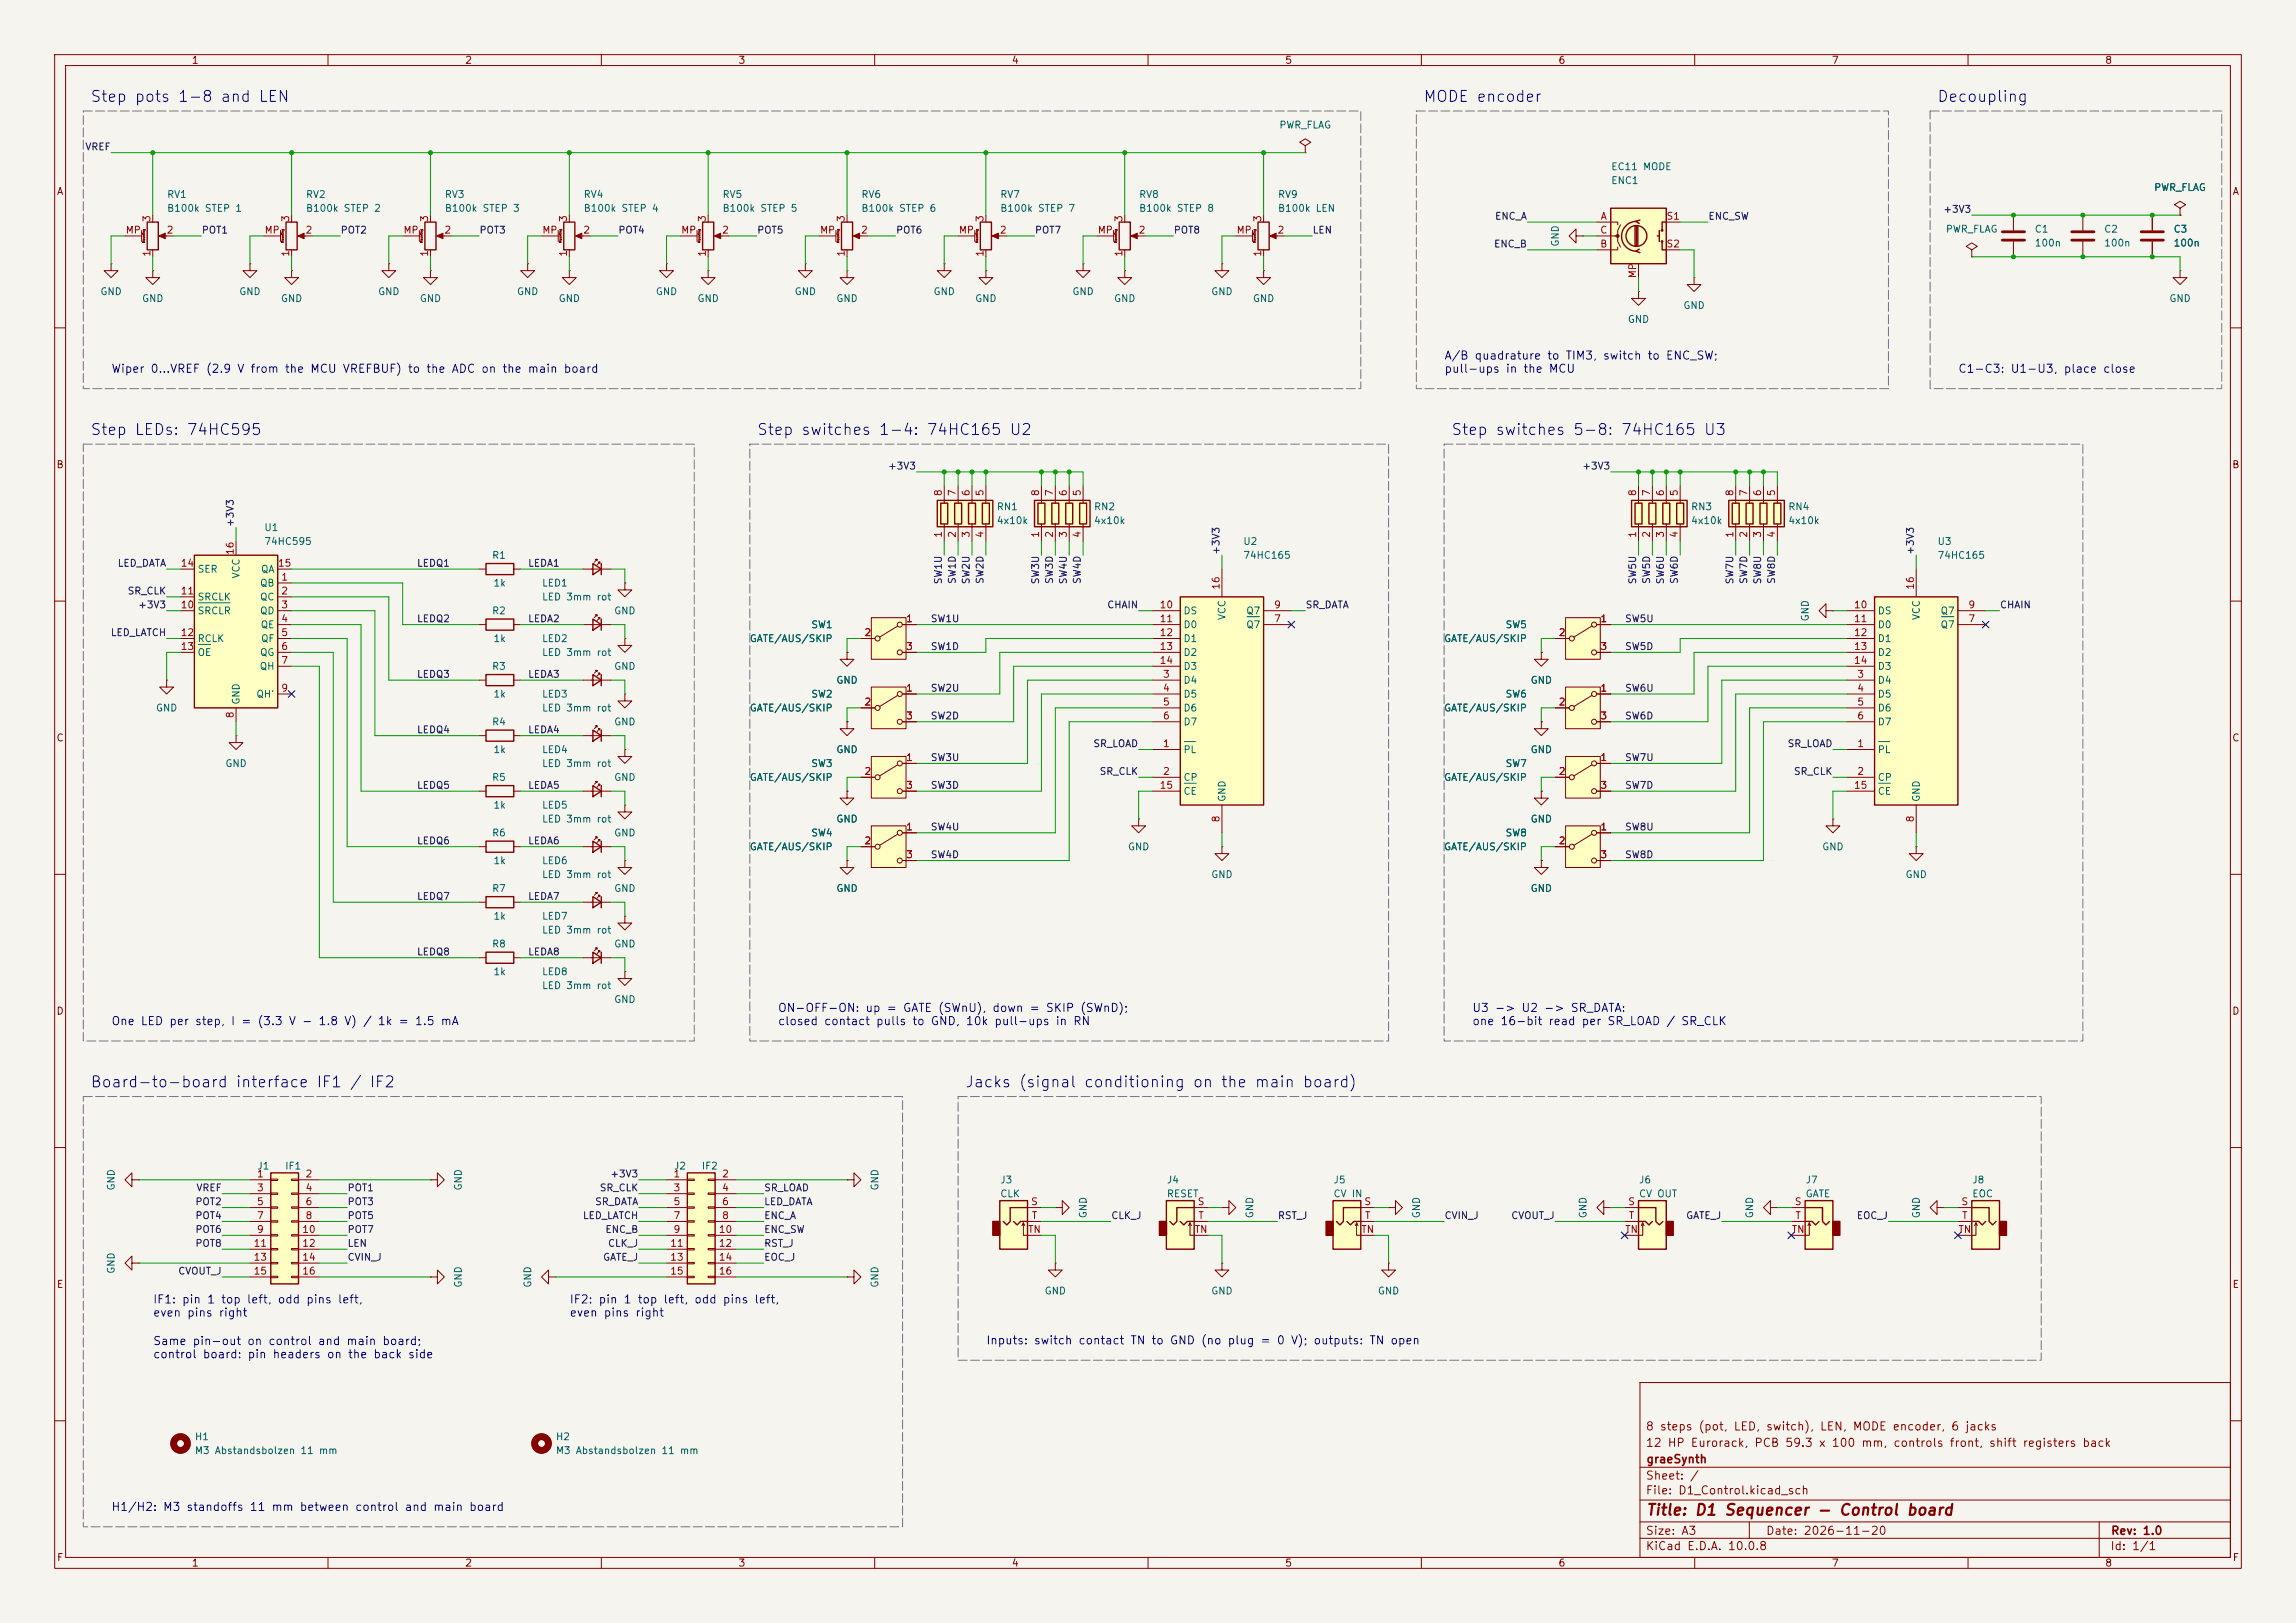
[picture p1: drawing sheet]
<svg xmlns="http://www.w3.org/2000/svg" width="420mm" height="297mm" viewBox="0 0 420 297" stroke-linecap="round" stroke-linejoin="round" font-family="sans-serif">
<defs><g id="words">
<g font-size="2" fill="#0000c2">
<text x="16.4" y="19.2">Step pots 1-8 and LEN</text>
<text x="260.3" y="19.2">MODE encoder</text>
<text x="354.2" y="19.2">Decoupling</text>
<text x="16.4" y="80.1">Step LEDs: 74HC595</text>
<text x="138.3" y="80.1">Step switches 1-4: 74HC165 U2</text>
<text x="265.3" y="80.1">Step switches 5-8: 74HC165 U3</text>
<text x="16.4" y="199.5">Board-to-board interface IF1 / IF2</text>
<text x="176.4" y="199.5">Jacks (signal conditioning on the main board)</text>
</g>
<text font-size="2" fill="#840000" x="301" y="277.8">Title: D1 Sequencer - Control board</text>
<g font-size="1.5" fill="#0000c2">
<text x="20.3" y="68.6">Wiper 0...VREF (2.9 V from the MCU VREFBUF) to the ADC on the main board</text>
<text x="264.1" y="66.2">A/B quadrature to TIM3, switch to ENC_SW;</text>
<text x="264.1" y="68.6">pull-ups in the MCU</text>
<text x="358.1" y="68.6">C1-C3: U1-U3, place close</text>
<text x="142.2" y="185.6">ON-OFF-ON: up = GATE (SWnU), down = SKIP (SWnD);</text>
<text x="269.2" y="185.6">U3 -&gt; U2 -&gt; SR_DATA:</text>
<text x="20.3" y="188">One LED per step, I = (3.3 V - 1.8 V) / 1k = 1.5 mA</text>
<text x="142.2" y="188">closed contact pulls to GND, 10k pull-ups in RN</text>
<text x="269.2" y="188">one 16-bit read per SR_LOAD / SR_CLK</text>
<text x="27.9" y="238.9">IF1: pin 1 top left, odd pins left,</text>
<text x="104.1" y="238.9">IF2: pin 1 top left, odd pins left,</text>
<text x="27.9" y="241.3">even pins right</text>
<text x="104.1" y="241.3">even pins right</text>
<text x="27.9" y="246.5">Same pin-out on control and main board;</text>
<text x="27.9" y="248.9">control board: pin headers on the back side</text>
<text x="180.3" y="246.4">Inputs: switch contact TN to GND (no plug = 0 V); outputs: TN open</text>
<text x="20.3" y="276.9">H1/H2: M3 standoffs 11 mm between control and main board</text>
</g>
<g font-size="1.5" fill="#840000">
<text x="300.9" y="262.1">8 steps (pot, LED, switch), LEN, MODE encoder, 6 jacks</text>
<text x="300.9" y="265.1">12 HP Eurorack, PCB 59.3 x 100 mm, controls front, shift registers back</text>
<text x="301" y="268.1">graeSynth</text>
<text x="300.9" y="273.8">File: D1_Control.kicad_sch</text>
<text x="300.9" y="271.1">Sheet: /</text>
<text x="300.9" y="281.2">Size: A3</text>
<text x="322.9" y="281.2">Date: 2026-11-20</text>
<text x="386" y="281.2">Rev: 1.0</text>
<text x="300.9" y="284">KiCad E.D.A. 10.0.8</text>
<text x="385.9" y="284">Id: 1/1</text>
</g>
<g font-size="1.3" fill="#840000">
<text x="35" y="12">1</text>
<text x="85" y="12">2</text>
<text x="135" y="12">3</text>
<text x="185" y="12">4</text>
<text x="235" y="12">5</text>
<text x="285" y="12">6</text>
<text x="335" y="12">7</text>
<text x="385" y="12">8</text>
<text x="10.3" y="36">A</text>
<text x="408.3" y="36">A</text>
<text x="10.2" y="86">B</text>
<text x="408.2" y="86">B</text>
<text x="10.2" y="136">C</text>
<text x="408.2" y="136">C</text>
<text x="10.2" y="186">D</text>
<text x="408.2" y="186">D</text>
<text x="10.3" y="236">E</text>
<text x="408.3" y="236">E</text>
<text x="10.3" y="286">F</text>
<text x="35" y="287">1</text>
<text x="85" y="287">2</text>
<text x="135" y="287">3</text>
<text x="185" y="287">4</text>
<text x="235" y="287">5</text>
<text x="285" y="287">6</text>
<text x="335" y="287">7</text>
<text x="385" y="287">8</text>
<text x="408.3" y="286">F</text>
</g>
<g font-size="1.3" fill="#006464">
<text x="233.9" y="23.8">PWR_FLAG</text>
<text x="294.6" y="34">ENC1</text>
<text x="294.6" y="31.4">EC11 MODE</text>
<text x="393.9" y="35.3">PWR_FLAG</text>
<text x="30.5" y="36.5">RV1</text>
<text x="30.5" y="39.1">B100k STEP 1</text>
<text x="55.9" y="36.5">RV2</text>
<text x="55.9" y="39.1">B100k STEP 2</text>
<text x="81.3" y="36.5">RV3</text>
<text x="81.3" y="39.1">B100k STEP 3</text>
<text x="106.7" y="36.5">RV4</text>
<text x="106.7" y="39.1">B100k STEP 4</text>
<text x="132.1" y="36.5">RV5</text>
<text x="132.1" y="39.1">B100k STEP 5</text>
<text x="157.5" y="36.5">RV6</text>
<text x="157.5" y="39.1">B100k STEP 6</text>
<text x="182.9" y="36.5">RV7</text>
<text x="182.9" y="39.1">B100k STEP 7</text>
<text x="208.3" y="36.5">RV8</text>
<text x="208.3" y="39.1">B100k STEP 8</text>
<text x="233.7" y="36.5">RV9</text>
<text x="233.7" y="39.1">B100k LEN</text>
<text x="285.4" y="45.2" transform="rotate(-90 285.4 45.2)">GND</text>
<text x="355.8" y="42.9">PWR_FLAG</text>
<text x="372.1" y="42.9">C1</text>
<text x="372.1" y="45.4">100n</text>
<text x="384.8" y="42.9">C2</text>
<text x="384.8" y="45.4">100n</text>
<text x="397.5" y="42.9">C3</text>
<text x="397.5" y="45.4">100n</text>
<text x="18.3" y="54.3">GND</text>
<text x="25.9" y="55.6">GND</text>
<text x="43.7" y="54.3">GND</text>
<text x="51.3" y="55.6">GND</text>
<text x="69.1" y="54.3">GND</text>
<text x="76.7" y="55.6">GND</text>
<text x="94.5" y="54.3">GND</text>
<text x="102.1" y="55.6">GND</text>
<text x="119.9" y="54.3">GND</text>
<text x="127.5" y="55.6">GND</text>
<text x="145.3" y="54.3">GND</text>
<text x="152.9" y="55.6">GND</text>
<text x="170.7" y="54.3">GND</text>
<text x="178.3" y="55.6">GND</text>
<text x="196.1" y="54.3">GND</text>
<text x="203.7" y="55.6">GND</text>
<text x="221.5" y="54.3">GND</text>
<text x="229.1" y="55.6">GND</text>
<text x="297.7" y="59.4">GND</text>
<text x="307.8" y="56.8">GND</text>
<text x="396.7" y="55.6">GND</text>
<text x="182.2" y="93.7">RN1</text>
<text x="200" y="93.7">RN2</text>
<text x="309.2" y="93.7">RN3</text>
<text x="327" y="93.7">RN4</text>
<text x="48.2" y="97.5">U1</text>
<text x="48.2" y="100">74HC595</text>
<text x="182.2" y="96.2">4x10k</text>
<text x="200" y="96.2">4x10k</text>
<text x="227.3" y="100">U2</text>
<text x="309.2" y="96.2">4x10k</text>
<text x="327" y="96.2">4x10k</text>
<text x="354.3" y="100">U3</text>
<text x="36" y="105.1">SER</text>
<text x="44.1" y="106" transform="rotate(-90 44.1 106)">VCC</text>
<text x="47.5" y="107.6">QB</text>
<text x="47.6" y="105.1">QA</text>
<text x="89.9" y="102.6">R1</text>
<text x="90.2" y="107.6">1k</text>
<text x="99" y="107.6">LED1</text>
<text x="227.3" y="102.6">74HC165</text>
<text x="354.3" y="102.6">74HC165</text>
<text x="36" y="112.7">SRCLR</text>
<text x="36" y="110.2">SRCLK</text>
<text x="47.5" y="110.2">QC</text>
<text x="47.5" y="112.7">QD</text>
<text x="89.9" y="112.7">R2</text>
<text x="99" y="110.2">LED 3mm rot</text>
<text x="112.2" y="112.7">GND</text>
<text x="216.4" y="112.7">DS</text>
<text x="224.5" y="113.6" transform="rotate(-90 224.5 113.6)">VCC</text>
<text x="227.9" y="112.7">Q7</text>
<text x="331.2" y="113.8" transform="rotate(-90 331.2 113.8)">GND</text>
<text x="343.4" y="112.7">DS</text>
<text x="351.5" y="113.6" transform="rotate(-90 351.5 113.6)">VCC</text>
<text x="354.9" y="112.7">Q7</text>
<text x="36" y="117.8">RCLK</text>
<text x="47.6" y="115.3">QE</text>
<text x="47.6" y="117.8">QF</text>
<text x="90.2" y="117.8">1k</text>
<text x="99" y="117.8">LED2</text>
<text x="137" y="117.8">GATE/AUS/SKIP</text>
<text x="148.3" y="115.3">SW1</text>
<text x="216.4" y="115.3">D0</text>
<text x="216.4" y="117.8">D1</text>
<text x="227.9" y="115.3">Q7</text>
<text x="264" y="117.8">GATE/AUS/SKIP</text>
<text x="275.3" y="115.3">SW5</text>
<text x="343.4" y="115.3">D0</text>
<text x="343.4" y="117.8">D1</text>
<text x="354.9" y="115.3">Q7</text>
<text x="36" y="120.3">OE</text>
<text x="47.4" y="122.9">QH</text>
<text x="47.5" y="120.3">QG</text>
<text x="89.9" y="122.9">R3</text>
<text x="99" y="120.3">LED 3mm rot</text>
<text x="112.2" y="122.9">GND</text>
<text x="152.9" y="125.4">GND</text>
<text x="216.4" y="125.4">D4</text>
<text x="216.4" y="120.3">D2</text>
<text x="216.4" y="122.9">D3</text>
<text x="279.9" y="125.4">GND</text>
<text x="343.4" y="125.4">D4</text>
<text x="343.4" y="120.3">D2</text>
<text x="343.4" y="122.9">D3</text>
<text x="28.4" y="130.5">GND</text>
<text x="44.1" y="129.1" transform="rotate(-90 44.1 129.1)">GND</text>
<text x="46.8" y="128">QH'</text>
<text x="90.2" y="128">1k</text>
<text x="99" y="128">LED3</text>
<text x="99" y="130.5">LED 3mm rot</text>
<text x="137" y="130.5">GATE/AUS/SKIP</text>
<text x="148.3" y="128">SW2</text>
<text x="216.4" y="128">D5</text>
<text x="216.4" y="130.5">D6</text>
<text x="264" y="130.5">GATE/AUS/SKIP</text>
<text x="275.3" y="128">SW6</text>
<text x="343.4" y="128">D5</text>
<text x="343.4" y="130.5">D6</text>
<text x="89.9" y="133">R4</text>
<text x="112.2" y="133">GND</text>
<text x="216.4" y="133">D7</text>
<text x="343.4" y="133">D7</text>
<text x="41.1" y="140.7">GND</text>
<text x="89.9" y="143.2">R5</text>
<text x="90.2" y="138.1">1k</text>
<text x="99" y="138.1">LED4</text>
<text x="99" y="140.7">LED 3mm rot</text>
<text x="112.2" y="143.2">GND</text>
<text x="137" y="143.2">GATE/AUS/SKIP</text>
<text x="148.3" y="140.7">SW3</text>
<text x="152.9" y="138.1">GND</text>
<text x="216.4" y="138.1">PL</text>
<text x="216.4" y="143.2">CP</text>
<text x="264" y="143.2">GATE/AUS/SKIP</text>
<text x="275.3" y="140.7">SW7</text>
<text x="279.9" y="138.1">GND</text>
<text x="343.4" y="138.1">PL</text>
<text x="343.4" y="143.2">CP</text>
<text x="90.2" y="148.3">1k</text>
<text x="99" y="148.3">LED5</text>
<text x="216.4" y="145.7">CE</text>
<text x="224.5" y="146.8" transform="rotate(-90 224.5 146.8)">GND</text>
<text x="343.4" y="145.7">CE</text>
<text x="351.5" y="146.8" transform="rotate(-90 351.5 146.8)">GND</text>
<text x="89.9" y="153.4">R6</text>
<text x="99" y="150.8">LED 3mm rot</text>
<text x="112.2" y="153.4">GND</text>
<text x="137" y="155.9">GATE/AUS/SKIP</text>
<text x="148.3" y="153.4">SW4</text>
<text x="152.9" y="150.8">GND</text>
<text x="206.2" y="155.9">GND</text>
<text x="264" y="155.9">GATE/AUS/SKIP</text>
<text x="275.3" y="153.4">SW8</text>
<text x="279.9" y="150.8">GND</text>
<text x="333.2" y="155.9">GND</text>
<text x="90.2" y="158.4">1k</text>
<text x="99" y="158.4">LED6</text>
<text x="99" y="161">LED 3mm rot</text>
<text x="221.5" y="161">GND</text>
<text x="348.5" y="161">GND</text>
<text x="89.9" y="163.5">R7</text>
<text x="112.2" y="163.5">GND</text>
<text x="152.9" y="163.5">GND</text>
<text x="279.9" y="163.5">GND</text>
<text x="89.9" y="173.7">R8</text>
<text x="90.2" y="168.6">1k</text>
<text x="99" y="168.6">LED7</text>
<text x="99" y="171.1">LED 3mm rot</text>
<text x="112.2" y="173.7">GND</text>
<text x="90.2" y="178.8">1k</text>
<text x="99" y="178.8">LED8</text>
<text x="99" y="181.3">LED 3mm rot</text>
<text x="112.2" y="183.8">GND</text>
<text x="47" y="214.3">J1</text>
<text x="52.1" y="214.3">IF1</text>
<text x="123.2" y="214.3">J2</text>
<text x="128.3" y="214.3">IF2</text>
<text x="21.3" y="218" transform="rotate(-90 21.3 218)">GND</text>
<text x="84.8" y="218" transform="rotate(-90 84.8 218)">GND</text>
<text x="161" y="218" transform="rotate(-90 161 218)">GND</text>
<text x="182.9" y="216.9">J3</text>
<text x="182.9" y="219.4">CLK</text>
<text x="213.3" y="216.9">J4</text>
<text x="213.3" y="219.4">RESET</text>
<text x="243.8" y="216.9">J5</text>
<text x="243.8" y="219.4">CV IN</text>
<text x="299.7" y="216.9">J6</text>
<text x="299.7" y="219.4">CV OUT</text>
<text x="330.2" y="216.9">J7</text>
<text x="330.2" y="219.4">GATE</text>
<text x="360.7" y="216.9">J8</text>
<text x="360.7" y="219.4">EOC</text>
<text x="199.1" y="223" transform="rotate(-90 199.1 223)">GND</text>
<text x="229.6" y="223" transform="rotate(-90 229.6 223)">GND</text>
<text x="260" y="223" transform="rotate(-90 260 223)">GND</text>
<text x="290.5" y="223" transform="rotate(-90 290.5 223)">GND</text>
<text x="321" y="223" transform="rotate(-90 321 223)">GND</text>
<text x="351.5" y="223" transform="rotate(-90 351.5 223)">GND</text>
<text x="21.3" y="233.2" transform="rotate(-90 21.3 233.2)">GND</text>
<text x="84.8" y="235.7" transform="rotate(-90 84.8 235.7)">GND</text>
<text x="97.5" y="235.7" transform="rotate(-90 97.5 235.7)">GND</text>
<text x="161" y="235.7" transform="rotate(-90 161 235.7)">GND</text>
<text x="191" y="237.2">GND</text>
<text x="221.5" y="237.2">GND</text>
<text x="251.9" y="237.2">GND</text>
<text x="35.5" y="263.9">H1</text>
<text x="101.6" y="263.9">H2</text>
<text x="35.5" y="266.4">M3 Abstandsbolzen 11 mm</text>
<text x="101.6" y="266.4">M3 Abstandsbolzen 11 mm</text>
</g>
<g font-size="1.3" fill="#0f0f0f">
<text x="15.5" y="27.8">VREF</text>
<text x="273.4" y="40.5">ENC_A</text>
<text x="312.4" y="40.5">ENC_SW</text>
<text x="355.4" y="39.2">+3V3</text>
<text x="36.8" y="43.1">POT1</text>
<text x="62.2" y="43.1">POT2</text>
<text x="87.6" y="43.1">POT3</text>
<text x="113" y="43.1">POT4</text>
<text x="138.4" y="43.1">POT5</text>
<text x="163.8" y="43.1">POT6</text>
<text x="189.2" y="43.1">POT7</text>
<text x="214.6" y="43.1">POT8</text>
<text x="240" y="43.1">LEN</text>
<text x="273.2" y="45.6">ENC_B</text>
<text x="162.3" y="86.2">+3V3</text>
<text x="289.3" y="86.2">+3V3</text>
<text x="43.1" y="96.5" transform="rotate(-90 43.1 96.5)">+3V3</text>
<text x="223.4" y="101.6" transform="rotate(-90 223.4 101.6)">+3V3</text>
<text x="350.4" y="101.6" transform="rotate(-90 350.4 101.6)">+3V3</text>
<text x="21.4" y="104">LED_DATA</text>
<text x="76.2" y="104">LEDQ1</text>
<text x="96.5" y="104">LEDA1</text>
<text x="172.6" y="107" transform="rotate(-90 172.6 107)">SW1U</text>
<text x="175.1" y="107" transform="rotate(-90 175.1 107)">SW1D</text>
<text x="177.7" y="107" transform="rotate(-90 177.7 107)">SW2U</text>
<text x="180.2" y="107" transform="rotate(-90 180.2 107)">SW2D</text>
<text x="190.4" y="107" transform="rotate(-90 190.4 107)">SW3U</text>
<text x="192.9" y="107" transform="rotate(-90 192.9 107)">SW3D</text>
<text x="195.5" y="107" transform="rotate(-90 195.5 107)">SW4U</text>
<text x="198" y="107" transform="rotate(-90 198 107)">SW4D</text>
<text x="299.6" y="107" transform="rotate(-90 299.6 107)">SW5U</text>
<text x="302.1" y="107" transform="rotate(-90 302.1 107)">SW5D</text>
<text x="304.7" y="107" transform="rotate(-90 304.7 107)">SW6U</text>
<text x="307.2" y="107" transform="rotate(-90 307.2 107)">SW6D</text>
<text x="317.4" y="107" transform="rotate(-90 317.4 107)">SW7U</text>
<text x="319.9" y="107" transform="rotate(-90 319.9 107)">SW7D</text>
<text x="322.5" y="107" transform="rotate(-90 322.5 107)">SW8U</text>
<text x="325" y="107" transform="rotate(-90 325 107)">SW8D</text>
<text x="23.2" y="109.1">SR_CLK</text>
<text x="25.2" y="111.6">+3V3</text>
<text x="202.4" y="111.6">CHAIN</text>
<text x="238.7" y="111.6">SR_DATA</text>
<text x="365.7" y="111.6">CHAIN</text>
<text x="20.2" y="116.7">LED_LATCH</text>
<text x="76.2" y="114.2">LEDQ2</text>
<text x="96.5" y="114.2">LEDA2</text>
<text x="170.2" y="114.2">SW1U</text>
<text x="170.2" y="119.3">SW1D</text>
<text x="297.2" y="119.3">SW5D</text>
<text x="297.2" y="114.2">SW5U</text>
<text x="76.2" y="124.3">LEDQ3</text>
<text x="96.5" y="124.3">LEDA3</text>
<text x="170.2" y="126.9">SW2U</text>
<text x="170.2" y="132">SW2D</text>
<text x="297.2" y="132">SW6D</text>
<text x="297.2" y="126.9">SW6U</text>
<text x="76.2" y="134.5">LEDQ4</text>
<text x="96.5" y="134.5">LEDA4</text>
<text x="199.9" y="137">SR_LOAD</text>
<text x="326.9" y="137">SR_LOAD</text>
<text x="170.2" y="139.6">SW3U</text>
<text x="201" y="142.1">SR_CLK</text>
<text x="297.2" y="139.6">SW7U</text>
<text x="328" y="142.1">SR_CLK</text>
<text x="76.2" y="144.7">LEDQ5</text>
<text x="96.5" y="144.7">LEDA5</text>
<text x="170.2" y="144.7">SW3D</text>
<text x="297.2" y="144.7">SW7D</text>
<text x="76.2" y="154.8">LEDQ6</text>
<text x="96.5" y="154.8">LEDA6</text>
<text x="170.2" y="152.3">SW4U</text>
<text x="297.2" y="152.3">SW8U</text>
<text x="170.2" y="157.4">SW4D</text>
<text x="297.2" y="157.4">SW8D</text>
<text x="76.2" y="165">LEDQ7</text>
<text x="96.5" y="165">LEDA7</text>
<text x="76.2" y="175.1">LEDQ8</text>
<text x="96.5" y="175.1">LEDA8</text>
<text x="111.5" y="215.8">+3V3</text>
<text x="35.6" y="220.9">POT2</text>
<text x="35.8" y="218.3">VREF</text>
<text x="63.5" y="220.9">POT3</text>
<text x="63.5" y="218.3">POT1</text>
<text x="108.8" y="220.9">SR_DATA</text>
<text x="109.6" y="218.3">SR_CLK</text>
<text x="139.7" y="218.3">SR_LOAD</text>
<text x="139.7" y="220.9">LED_DATA</text>
<text x="35.6" y="223.4">POT4</text>
<text x="35.6" y="225.9">POT6</text>
<text x="63.5" y="223.4">POT5</text>
<text x="63.5" y="225.9">POT7</text>
<text x="106.5" y="223.4">LED_LATCH</text>
<text x="110.6" y="225.9">ENC_B</text>
<text x="139.7" y="223.4">ENC_A</text>
<text x="139.7" y="225.9">ENC_SW</text>
<text x="203.2" y="223.4">CLK_J</text>
<text x="233.7" y="223.4">RST_J</text>
<text x="264.1" y="223.4">CVIN_J</text>
<text x="276.3" y="223.4">CVOUT_J</text>
<text x="308.3" y="223.4">GATE_J</text>
<text x="339.5" y="223.4">EOC_J</text>
<text x="32.5" y="233.6">CVOUT_J</text>
<text x="35.6" y="228.5">POT8</text>
<text x="63.5" y="228.5">LEN</text>
<text x="63.5" y="231">CVIN_J</text>
<text x="110.2" y="231">GATE_J</text>
<text x="111.1" y="228.5">CLK_J</text>
<text x="139.7" y="228.5">RST_J</text>
<text x="139.7" y="231">EOC_J</text>
</g>
<g font-size="1.3" fill="#a90000">
<text x="27.8" y="40.7" transform="rotate(-90 27.8 40.7)">3</text>
<text x="53.2" y="40.7" transform="rotate(-90 53.2 40.7)">3</text>
<text x="78.6" y="40.7" transform="rotate(-90 78.6 40.7)">3</text>
<text x="104" y="40.7" transform="rotate(-90 104 40.7)">3</text>
<text x="129.4" y="40.7" transform="rotate(-90 129.4 40.7)">3</text>
<text x="154.8" y="40.7" transform="rotate(-90 154.8 40.7)">3</text>
<text x="180.2" y="40.7" transform="rotate(-90 180.2 40.7)">3</text>
<text x="205.6" y="40.7" transform="rotate(-90 205.6 40.7)">3</text>
<text x="231" y="40.7" transform="rotate(-90 231 40.7)">3</text>
<text x="292.7" y="40.5">A</text>
<text x="304.7" y="40.5">S1</text>
<text x="22.9" y="43">MP</text>
<text x="27.8" y="47.1" transform="rotate(-90 27.8 47.1)">1</text>
<text x="30.4" y="43">2</text>
<text x="48.3" y="43">MP</text>
<text x="53.2" y="47.1" transform="rotate(-90 53.2 47.1)">1</text>
<text x="55.8" y="43">2</text>
<text x="73.7" y="43">MP</text>
<text x="78.6" y="47.1" transform="rotate(-90 78.6 47.1)">1</text>
<text x="81.2" y="43">2</text>
<text x="99.1" y="43">MP</text>
<text x="104" y="47.1" transform="rotate(-90 104 47.1)">1</text>
<text x="106.6" y="43">2</text>
<text x="124.5" y="43">MP</text>
<text x="129.4" y="47.1" transform="rotate(-90 129.4 47.1)">1</text>
<text x="132" y="43">2</text>
<text x="149.9" y="43">MP</text>
<text x="154.8" y="47.1" transform="rotate(-90 154.8 47.1)">1</text>
<text x="157.4" y="43">2</text>
<text x="175.3" y="43">MP</text>
<text x="180.2" y="47.1" transform="rotate(-90 180.2 47.1)">1</text>
<text x="182.8" y="43">2</text>
<text x="200.7" y="43">MP</text>
<text x="205.6" y="47.1" transform="rotate(-90 205.6 47.1)">1</text>
<text x="208.2" y="43">2</text>
<text x="226.1" y="43">MP</text>
<text x="231" y="47.1" transform="rotate(-90 231 47.1)">1</text>
<text x="233.6" y="43">2</text>
<text x="292.6" y="45.6">B</text>
<text x="292.6" y="43">C</text>
<text x="304.7" y="45.6">S2</text>
<text x="299.6" y="51" transform="rotate(-90 299.6 51)">MP</text>
<text x="172.6" y="90.9" transform="rotate(-90 172.6 90.9)">8</text>
<text x="175.1" y="90.9" transform="rotate(-90 175.1 90.9)">7</text>
<text x="177.7" y="90.9" transform="rotate(-90 177.7 90.9)">6</text>
<text x="180.2" y="90.9" transform="rotate(-90 180.2 90.9)">5</text>
<text x="190.4" y="90.9" transform="rotate(-90 190.4 90.9)">8</text>
<text x="192.9" y="90.9" transform="rotate(-90 192.9 90.9)">7</text>
<text x="195.4" y="90.9" transform="rotate(-90 195.4 90.9)">6</text>
<text x="198" y="90.9" transform="rotate(-90 198 90.9)">5</text>
<text x="299.6" y="90.9" transform="rotate(-90 299.6 90.9)">8</text>
<text x="302.1" y="90.9" transform="rotate(-90 302.1 90.9)">7</text>
<text x="304.7" y="90.9" transform="rotate(-90 304.7 90.9)">6</text>
<text x="307.2" y="90.9" transform="rotate(-90 307.2 90.9)">5</text>
<text x="317.4" y="90.9" transform="rotate(-90 317.4 90.9)">8</text>
<text x="319.9" y="90.9" transform="rotate(-90 319.9 90.9)">7</text>
<text x="322.4" y="90.9" transform="rotate(-90 322.4 90.9)">6</text>
<text x="325" y="90.9" transform="rotate(-90 325 90.9)">5</text>
<text x="43" y="101.7" transform="rotate(-90 43 101.7)">16</text>
<text x="172.6" y="98.5" transform="rotate(-90 172.6 98.5)">1</text>
<text x="175.1" y="98.5" transform="rotate(-90 175.1 98.5)">2</text>
<text x="177.7" y="98.5" transform="rotate(-90 177.7 98.5)">3</text>
<text x="180.2" y="98.5" transform="rotate(-90 180.2 98.5)">4</text>
<text x="190.4" y="98.5" transform="rotate(-90 190.4 98.5)">1</text>
<text x="192.9" y="98.5" transform="rotate(-90 192.9 98.5)">2</text>
<text x="195.4" y="98.5" transform="rotate(-90 195.4 98.5)">3</text>
<text x="198" y="98.5" transform="rotate(-90 198 98.5)">4</text>
<text x="299.6" y="98.5" transform="rotate(-90 299.6 98.5)">1</text>
<text x="302.1" y="98.5" transform="rotate(-90 302.1 98.5)">2</text>
<text x="304.7" y="98.5" transform="rotate(-90 304.7 98.5)">3</text>
<text x="307.2" y="98.5" transform="rotate(-90 307.2 98.5)">4</text>
<text x="317.4" y="98.5" transform="rotate(-90 317.4 98.5)">1</text>
<text x="319.9" y="98.5" transform="rotate(-90 319.9 98.5)">2</text>
<text x="322.4" y="98.5" transform="rotate(-90 322.4 98.5)">3</text>
<text x="325" y="98.5" transform="rotate(-90 325 98.5)">4</text>
<text x="33" y="104">14</text>
<text x="50.7" y="104">15</text>
<text x="51.3" y="106.5">1</text>
<text x="33" y="111.6">10</text>
<text x="33" y="109.1">11</text>
<text x="51.3" y="109.1">2</text>
<text x="51.3" y="111.6">3</text>
<text x="212" y="111.6">10</text>
<text x="223.4" y="108" transform="rotate(-90 223.4 108)">16</text>
<text x="232.9" y="111.6">9</text>
<text x="339" y="111.6">10</text>
<text x="350.4" y="108" transform="rotate(-90 350.4 108)">16</text>
<text x="359.9" y="111.6">9</text>
<text x="33" y="116.7">12</text>
<text x="33" y="119.2">13</text>
<text x="51.3" y="114.2">4</text>
<text x="51.3" y="116.7">5</text>
<text x="51.3" y="119.2">6</text>
<text x="158" y="116.7">2</text>
<text x="165.6" y="114.2">1</text>
<text x="165.6" y="119.2">3</text>
<text x="212" y="114.2">11</text>
<text x="212" y="116.7">12</text>
<text x="212" y="119.2">13</text>
<text x="232.9" y="114.2">7</text>
<text x="285" y="116.7">2</text>
<text x="292.6" y="114.2">1</text>
<text x="292.6" y="119.2">3</text>
<text x="339" y="114.2">11</text>
<text x="339" y="116.7">12</text>
<text x="339" y="119.2">13</text>
<text x="359.9" y="114.2">7</text>
<text x="51.3" y="121.8">7</text>
<text x="212" y="121.8">14</text>
<text x="212.6" y="124.3">3</text>
<text x="339" y="121.8">14</text>
<text x="339.6" y="124.3">3</text>
<text x="43" y="131.5" transform="rotate(-90 43 131.5)">8</text>
<text x="51.3" y="126.9">9</text>
<text x="158" y="129.4">2</text>
<text x="165.6" y="126.9">1</text>
<text x="165.6" y="131.9">3</text>
<text x="212.6" y="126.9">4</text>
<text x="212.6" y="129.4">5</text>
<text x="212.6" y="131.9">6</text>
<text x="285" y="129.4">2</text>
<text x="292.6" y="126.9">1</text>
<text x="292.6" y="131.9">3</text>
<text x="339.6" y="126.9">4</text>
<text x="339.6" y="129.4">5</text>
<text x="339.6" y="131.9">6</text>
<text x="212.6" y="137">1</text>
<text x="339.6" y="137">1</text>
<text x="158" y="142.1">2</text>
<text x="165.6" y="139.6">1</text>
<text x="212.6" y="142.1">2</text>
<text x="285" y="142.1">2</text>
<text x="292.6" y="139.6">1</text>
<text x="339.6" y="142.1">2</text>
<text x="165.6" y="144.6">3</text>
<text x="212" y="144.6">15</text>
<text x="292.6" y="144.6">3</text>
<text x="339" y="144.6">15</text>
<text x="158" y="154.8">2</text>
<text x="165.6" y="152.3">1</text>
<text x="223.4" y="150.6" transform="rotate(-90 223.4 150.6)">8</text>
<text x="285" y="154.8">2</text>
<text x="292.6" y="152.3">1</text>
<text x="350.4" y="150.6" transform="rotate(-90 350.4 150.6)">8</text>
<text x="165.6" y="157.3">3</text>
<text x="292.6" y="157.3">3</text>
<text x="46.9" y="215.8">1</text>
<text x="55.8" y="215.8">2</text>
<text x="123.1" y="215.8">1</text>
<text x="132" y="215.8">2</text>
<text x="46.9" y="218.3">3</text>
<text x="46.9" y="220.8">5</text>
<text x="55.8" y="218.3">4</text>
<text x="55.8" y="220.8">6</text>
<text x="123.1" y="218.3">3</text>
<text x="123.1" y="220.8">5</text>
<text x="132" y="218.3">4</text>
<text x="132" y="220.8">6</text>
<text x="188.5" y="220.8">S</text>
<text x="219" y="220.8">S</text>
<text x="249.5" y="220.8">S</text>
<text x="297.7" y="220.8">S</text>
<text x="328.2" y="220.8">S</text>
<text x="358.7" y="220.8">S</text>
<text x="46.9" y="223.4">7</text>
<text x="46.9" y="225.9">9</text>
<text x="55.2" y="225.9">10</text>
<text x="55.8" y="223.4">8</text>
<text x="123.1" y="223.4">7</text>
<text x="123.1" y="225.9">9</text>
<text x="131.4" y="225.9">10</text>
<text x="132" y="223.4">8</text>
<text x="188" y="225.9">TN</text>
<text x="188.6" y="223.4">T</text>
<text x="218.4" y="225.9">TN</text>
<text x="219.1" y="223.4">T</text>
<text x="248.9" y="225.9">TN</text>
<text x="249.6" y="223.4">T</text>
<text x="297.2" y="225.9">TN</text>
<text x="297.8" y="223.4">T</text>
<text x="327.7" y="225.9">TN</text>
<text x="328.3" y="223.4">T</text>
<text x="358.1" y="225.9">TN</text>
<text x="358.8" y="223.4">T</text>
<text x="46.3" y="228.5">11</text>
<text x="46.3" y="231">13</text>
<text x="46.3" y="233.5">15</text>
<text x="55.2" y="228.5">12</text>
<text x="55.2" y="231">14</text>
<text x="55.2" y="233.5">16</text>
<text x="122.5" y="228.5">11</text>
<text x="122.5" y="231">13</text>
<text x="122.5" y="233.5">15</text>
<text x="131.4" y="228.5">12</text>
<text x="131.4" y="231">14</text>
<text x="131.4" y="233.5">16</text>
</g>
<g font-size=".4" fill="#840000">
<text x="26.6" y="44.5" transform="rotate(-90 26.6 44.5)">Mounting</text>
<text x="52" y="44.5" transform="rotate(-90 52 44.5)">Mounting</text>
<text x="77.4" y="44.5" transform="rotate(-90 77.4 44.5)">Mounting</text>
<text x="102.8" y="44.5" transform="rotate(-90 102.8 44.5)">Mounting</text>
<text x="128.2" y="44.5" transform="rotate(-90 128.2 44.5)">Mounting</text>
<text x="153.6" y="44.5" transform="rotate(-90 153.6 44.5)">Mounting</text>
<text x="179" y="44.5" transform="rotate(-90 179 44.5)">Mounting</text>
<text x="204.4" y="44.5" transform="rotate(-90 204.4 44.5)">Mounting</text>
<text x="229.8" y="44.5" transform="rotate(-90 229.8 44.5)">Mounting</text>
</g>
</g></defs>
<path d="M0 0h420v297h-420z" fill="#f5f4ef" stroke="#f5f4ef" stroke-width=".18"/>
<g fill="none" stroke="#840000" stroke-width=".18">
<path d="M10 10h400v277h-400zM12 12h396v273h-396zM60 10v2M110 10v2M160 10v2M210 10v2M260 10v2M310 10v2M360 10v2M10 60h2M408 60h2M10 110h2"/>
<path d="M408 110h2M10 160h2M408 160h2M10 210h2M408 210h2M300 253h108v32h-108zM10 260h2M300 278.5h108M300 274.5h108M300 268.5h108M320 278.5v3M384 278.5v6.5"/>
<path d="M408 260h2M60 285v2M110 285v2M160 285v2M210 285v2M260 285v2M300 281.5h108M310 285v2M360 285v2"/>
</g>
<path d="M286.4 113h6.3v7.7h-6.3z" fill="#ffffc2"/>
<g fill="none" stroke="#840000" stroke-width=".18">
<path d="M284.5 116.8h2.5M286.4 113h6.3v7.7h-6.3zM291.2 114.6l-3.3 2M292.1 114.3h2.5M292.1 119.4h2.5M350.5 154.9v1.3h1.3l-1.3 1.3-1.3-1.3h1.3M350.5 154.9h.1M106.7 165.1h5.1M109.2 163.6v-.3h-.2h.2l-.5 .5M109.7 164.1v-.3h-.2h.2l-.5 .5"/>
<circle cx="287.5" cy="116.8" r=".46"/>
<circle cx="291.6" cy="114.3" r=".46"/>
<circle cx="291.6" cy="119.4" r=".46"/>
</g>
<path d="M108.5 164.1l1.5 1-1.5 1zM110 164.1v2" fill="none" stroke="#840000" stroke-width=".25"/>
<path d="M342.9 109.2h15.2v38.1h-15.2z" fill="#ffffc2"/>
<path d="M342.9 109.2h15.2v38.1h-15.2z" fill="none" stroke="#840000" stroke-width=".25"/>
<g fill="none" stroke="#840000" stroke-width=".18">
<path d="M281.9 119.4v1.3h1.3l-1.3 1.2-1.2-1.2h1.2M281.9 119.4h.1M337.8 114.3h5.1M337.8 111.8h5.1M337.8 116.8h5.1M337.8 119.4h5.1M350.5 104.1v5.1M358.1 114.3h5.1M358.1 111.8h5.1M337.8 137.2h5.1M337.8 124.5h5.1M337.8 127h5.1"/>
<path d="M337.8 129.5h5.1M337.8 132.1h5.1M337.8 121.9h5.1M281.9 157.5v1.3h1.3l-1.3 1.2-1.2-1.2h1.2M281.9 157.5h.1M335.3 149.9v1.2h1.2l-1.2 1.3-1.3-1.3h1.3M335.3 149.9h.1M337.8 142.2h5.1M337.8 144.8h5.1M350.5 147.3v5.1M114.3 167.6v1.3h1.3l-1.3 1.3-1.3-1.3h1.3M114.3 167.6h.1"/>
</g>
<path d="M355.1 112.9h2.3M343.6 135.7h2.1M343.6 143.3h2.2" fill="none" stroke="#006464" stroke-width=".18"/>
<path d="M35.6 101.6h15.2v27.9h-15.2z" fill="#ffffc2"/>
<path d="M35.6 101.6h15.2v27.9h-15.2zM88.9 113.3h5.1v2h-5.1z" fill="none" stroke="#840000" stroke-width=".25"/>
<g fill="none" stroke="#840000" stroke-width=".18">
<path d="M43.2 99.1v2.5M33 109.2h2.6M33 111.8h2.6M33 116.8h2.6M33 119.4h2.6M33 104.1h2.6M50.8 106.7h2.5M50.8 109.2h2.5M50.8 111.8h2.5M50.8 114.3h2.5M50.8 116.8h2.5M50.8 119.4h2.5"/>
<path d="M50.8 104.1h2.5M87.6 114.3h1.3M94 114.3h1.2M334 111.8v-1.3l-1.3 1.3 1.3 1.2v-1.2h1.3M335.3 111.8h.1M43.2 129.5v2.6M50.8 121.9h2.5M50.8 127h2.5M281.9 132.1v1.3h1.3l-1.3 1.2-1.2-1.2h1.2M281.9 132.1h.1M78.7 215.9h1.3v-1.3l1.3 1.3-1.3 1.3v-1.3M78.7 215.9h.1"/>
<path d="M78.7 233.7h1.3v-1.3l1.3 1.3-1.3 1.2v-1.2M78.7 233.7h.1M254 221h1.3v-1.3l1.2 1.3-1.2 1.2v-1.2M254 221h.1"/>
</g>
<path d="M36.3 110.3h5.8M36.3 117.9h2.2" fill="none" stroke="#006464" stroke-width=".18"/>
<path d="M286.4 151.1h6.3v7.7h-6.3z" fill="#ffffc2"/>
<g fill="none" stroke="#840000" stroke-width=".18">
<path d="M284.5 154.9h2.5M286.4 151.1h6.3v7.7h-6.3zM291.2 152.7l-3.3 2M292.1 152.4h2.5M292.1 157.5h2.5"/>
<circle cx="287.5" cy="154.9" r=".46"/>
<circle cx="291.6" cy="152.4" r=".46"/>
<circle cx="291.6" cy="157.5" r=".46"/>
</g>
<path d="M286.4 125.7h6.3v7.7h-6.3z" fill="#ffffc2"/>
<g fill="none" stroke="#840000" stroke-width=".18">
<path d="M284.5 129.5h2.5M286.4 125.7h6.3v7.7h-6.3zM291.2 127.3l-3.3 2M292.1 127h2.5M292.1 132.1h2.5M281.9 144.8v1.3h1.3l-1.3 1.2-1.2-1.2h1.2M281.9 144.8h.1"/>
<circle cx="287.5" cy="129.5" r=".46"/>
<circle cx="291.6" cy="127" r=".46"/>
<circle cx="291.6" cy="132.1" r=".46"/>
</g>
<path d="M286.4 138.4h6.3v7.7h-6.3z" fill="#ffffc2"/>
<g fill="none" stroke="#840000" stroke-width=".18">
<path d="M286.4 138.4h6.3v7.7h-6.3zM291.2 140l-3.3 2M292.1 139.7h2.5M284.5 142.2h2.5M292.1 144.8h2.5"/>
<circle cx="291.6" cy="139.7" r=".46"/>
<circle cx="287.5" cy="142.2" r=".46"/>
<circle cx="291.6" cy="144.8" r=".46"/>
</g>
<path d="M298.4 91.6h10.2v4.8h-10.2z" fill="#ffffc2"/>
<path d="M298.4 91.6h10.2v4.8h-10.2zM299.1 92.1h1.3v3.8h-1.3zM301.6 92.1h1.3v3.8h-1.3zM304.2 92.1h1.2v3.8h-1.2zM306.7 92.1h1.3v3.8h-1.3z" fill="none" stroke="#840000" stroke-width=".25"/>
<path d="M299.7 88.9v3.2M299.7 95.9v3.2M302.3 88.9v3.2M302.3 95.9v3.2M304.8 88.9v3.2M304.8 95.9v3.2M307.3 88.9v3.2M307.3 95.9v3.2" fill="none" stroke="#840000" stroke-width=".18"/>
<path d="M316.2 91.6h10.2v4.8h-10.2z" fill="#ffffc2"/>
<path d="M316.2 91.6h10.2v4.8h-10.2zM316.9 92.1h1.2v3.8h-1.2zM319.4 92.1h1.3v3.8h-1.3zM321.9 92.1h1.3v3.8h-1.3zM324.5 92.1h1.3v3.8h-1.3z" fill="none" stroke="#840000" stroke-width=".25"/>
<g fill="none" stroke="#840000" stroke-width=".18">
<path d="M299.7 53.3v1.3h1.3l-1.3 1.3-1.3-1.3h1.3M299.7 53.3h.1M398.8 49.5v1.3h1.2l-1.2 1.3-1.3-1.3h1.3M398.8 49.5h.1M317.5 88.9v3.2M317.5 95.9v3.2M320 88.9v3.2M320 95.9v3.2M322.6 88.9v3.2M322.6 95.9v3.2M325.1 88.9v3.2M325.1 95.9v3.2"/>
<path d="M30.5 124.5v1.2h1.2l-1.2 1.3-1.3-1.3h1.3M30.5 124.5h.1M254 231.1v1.3h1.3l-1.3 1.3-1.3-1.3h1.3M254 231.1h.1"/>
</g>
<path d="M49.5 214.6h5.1v20.3h-5.1z" fill="#ffffc2"/>
<path d="M49.5 214.6h5.1v20.3h-5.1z" fill="none" stroke="#840000" stroke-width=".25"/>
<g fill="none" stroke="#840000" stroke-width=".18">
<path d="M45.7 215.9h3.8M45.7 218.4h3.8M49.5 215.8h1.3v.2h-1.3zM49.5 218.3h1.3v.3h-1.3zM53.3 215.8h1.3v.2h-1.3zM53.3 218.3h1.3v.3h-1.3zM54.6 215.9h3.8M54.6 218.4h3.8M45.7 221h3.8M45.7 223.5h3.8M45.7 226.1h3.8M45.7 228.6h3.8"/>
<path d="M45.7 231.1h3.8M45.7 233.7h3.8M49.5 220.9h1.3v.2h-1.3zM49.5 223.4h1.3v.2h-1.3zM49.5 225.9h1.3v.3h-1.3zM49.5 228.5h1.3v.2h-1.3zM49.5 231h1.3v.3h-1.3zM49.5 233.6h1.3v.2h-1.3zM53.3 220.9h1.3v.2h-1.3zM53.3 223.4h1.3v.2h-1.3zM53.3 225.9h1.3v.3h-1.3zM53.3 228.5h1.3v.2h-1.3z"/>
<path d="M53.3 231h1.3v.3h-1.3zM53.3 233.6h1.3v.2h-1.3zM54.6 221h3.8M54.6 223.5h3.8M54.6 226.1h3.8M54.6 228.6h3.8M54.6 231.1h3.8M54.6 233.7h3.8"/>
</g>
<path d="M243.8 219.7h5.1v8.9h-5.1z" fill="#ffffc2"/>
<path d="M242.6 223.5h1.2v2.6h-1.2z" fill="#840000" stroke="#840000" stroke-width=".25"/>
<path d="M88.9 123.4h5.1v2.1h-5.1zM108.5 123.4l1.5 1.1-1.5 1zM110 123.4v2.1M108.5 143.8l1.5 1-1.5 1zM110 143.8v2M243.8 219.7h5.1v8.9h-5.1zM246.4 223.5l.6 .7 .6-.7h1.3M248.9 221h-3.2v2.5l-.6 .7-.6-.7" fill="none" stroke="#840000" stroke-width=".25"/>
<g fill="none" stroke="#840000" stroke-width=".18">
<path d="M381 39.4v2.8M393.7 39.4v2.8M381 44.2v2.8M393.7 44.2v2.8M43.2 134.6v1.3h1.2l-1.2 1.3-1.3-1.3h1.3M43.2 134.6h.1M87.6 124.5h1.3M94 124.5h1.2M106.7 124.5h5.1M109.2 122.9v-.2h-.2h.2l-.5 .5M109.7 123.4v-.2h-.2h.2l-.5 .5M106.7 144.8h5.1"/>
<path d="M109.2 143.3v-.3h-.2h.2l-.5 .5M109.7 143.8v-.3h-.2h.2l-.5 .5M24.1 215.9v-1.3l-1.2 1.3 1.2 1.3v-1.3h1.3M25.4 215.9h.1M24.1 231.1v-1.2l-1.2 1.2 1.2 1.3v-1.3h1.3M25.4 231.1h.1M100.3 233.7v-1.3l-1.2 1.3 1.2 1.2v-1.2h1.3M101.6 233.7h.1M154.9 233.7h1.3v-1.3l1.3 1.3-1.3 1.2v-1.2M154.9 233.7h.1M247.9 224.3l.3-.5v2.3h3.3M248.2 223.8l.2 .5"/>
<path d="M248.9 221h2.6M248.9 223.5h2.6"/>
</g>
<path d="M379 42.4h4M379 43.9h4M391.7 42.4h4M391.7 43.9h4" fill="none" stroke="#840000" stroke-width=".51"/>
<g fill="none" stroke="#840000" stroke-width="1.3">
<circle cx="33" cy="264.2" r="1.27"/>
<circle cx="99.1" cy="264.2" r="1.27"/>
</g>
<path d="M159.4 151.1h6.3v7.7h-6.3z" fill="#ffffc2"/>
<g fill="none" stroke="#840000" stroke-width=".18">
<path d="M309.9 50.8v1.3h1.2l-1.2 1.2-1.3-1.2h1.3M309.9 50.8h.1M157.5 154.9h2.5M159.4 151.1h6.3v7.7h-6.3zM164.2 152.7l-3.3 2M165.1 152.4h2.5M165.1 157.5h2.5M193 231.1v1.3h1.3l-1.3 1.3-1.2-1.3h1.2M193 231.1h.1"/>
<circle cx="160.5" cy="154.9" r=".46"/>
<circle cx="164.6" cy="157.5" r=".46"/>
<circle cx="164.6" cy="152.4" r=".46"/>
</g>
<path d="M182.9 219.7h5.1v8.9h-5.1z" fill="#ffffc2"/>
<path d="M181.6 223.5h1.3v2.6h-1.3z" fill="#840000" stroke="#840000" stroke-width=".25"/>
<path d="M182.9 219.7h5.1v8.9h-5.1zM185.4 223.5l.7 .7 .6-.7h1.3M188 221h-3.2v2.5l-.7 .7-.6-.7" fill="none" stroke="#840000" stroke-width=".25"/>
<path d="M368.3 39.4v2.8M360.7 45.7l1-.6-1-.6-1 .6 1 .6v1.3M360.7 47h.1M368.3 44.2v2.8M186.9 224.3l.3-.5v2.3h3.3M187.2 223.8l.3 .5M188 221h2.5M188 223.5h2.5" fill="none" stroke="#840000" stroke-width=".18"/>
<path d="M366.3 42.4h4M366.3 43.9h4" fill="none" stroke="#840000" stroke-width=".51"/>
<path d="M213.4 219.7h5v8.9h-5z" fill="#ffffc2"/>
<path d="M212.1 223.5h1.3v2.6h-1.3z" fill="#840000" stroke="#840000" stroke-width=".25"/>
<path d="M213.4 219.7h5v8.9h-5zM215.9 223.5l.6 .7 .7-.7h1.2M218.4 221h-3.1v2.5l-.7 .7-.6-.7" fill="none" stroke="#840000" stroke-width=".25"/>
<g fill="none" stroke="#840000" stroke-width=".18">
<path d="M288.3 43.2v-1.3l-1.3 1.3 1.3 1.3v-1.3h1.3M289.6 43.2h.1M154.9 157.5v1.3h1.3l-1.3 1.2-1.2-1.2h1.2M154.9 157.5h.1M114.3 177.8v1.3h1.3l-1.3 1.2-1.3-1.2h1.3M114.3 177.8h.1M217.4 224.3l.3-.5v2.3h3.3M217.7 223.8l.2 .5M218.4 221h2.6M218.4 223.5h2.6M223.5 231.1v1.3h1.3l-1.3 1.3-1.3-1.3h1.3M223.5 231.1h.1"/>
<path d="M293.4 221v-1.3l-1.3 1.3 1.3 1.2v-1.2h1.2M294.6 221h.1"/>
</g>
<path d="M299.7 219.7h5.1v8.9h-5.1z" fill="#ffffc2"/>
<path d="M304.8 223.5h1.3v2.6h-1.3z" fill="#840000" stroke="#840000" stroke-width=".25"/>
<path d="M299.7 219.7h5.1v8.9h-5.1zM299.7 223.5h1.3l.6 .7 .7-.7M299.7 221h3.2v2.5l.6 .7 .7-.7" fill="none" stroke="#840000" stroke-width=".25"/>
<path d="M154.9 144.8v1.3h1.3l-1.3 1.2-1.2-1.2h1.2M154.9 144.8h.1M154.9 215.9h1.3v-1.3l1.3 1.3-1.3 1.3v-1.3M154.9 215.9h.1M223.5 221h1.3v-1.3l1.3 1.3-1.3 1.2v-1.2M223.5 221h.1M297.2 221h2.5M297.2 223.5h2.5M300.5 223.8l-.3 .5M300.7 224.3l-.2-.5v2.3h-3.3" fill="none" stroke="#840000" stroke-width=".18"/>
<path d="M294.6 38.1h10.2v10.2h-10.2z" fill="#ffffc2"/>
<g fill="none" stroke="#840000" stroke-width=".25">
<path d="M294.6 38.1h10.2v10.2h-10.2zM299.1 41.4v3.6M299.3 40.5a2.73 2.73 0 0 0-2.7 2.7 2.73 2.73 0 0 0 2.7 2.8M299.3 41.4v3.6M299.6 41.4v3.6M299.8 45.6l-.6 .4 .8 .2M300 40.3l-.8 .2 .6 .4M303.1 43.2h.4M303.5 42.2v2M304 44.2v1.5h.8M304.8 40.6h-.8v1.6"/>
<circle cx="299.3" cy="43.2" r="1.91"/>
<circle cx="304" cy="44.2" r=".13"/>
<circle cx="304" cy="42.2" r=".13"/>
</g>
<path d="M398.8 38.1l1-.6-1-.7-1 .7 1 .6v1.3M398.8 39.4h.1M292.1 40.6h3.8v.5M292.1 43.2h3.8v1l.5 1M295.9 45.2v.5h-3.8M296.4 41.1l-.5 1.1v1h-.5M299.7 48.3v2.5M304.8 40.6h2.5M304.8 45.7h2.5" fill="none" stroke="#840000" stroke-width=".18"/>
<circle cx="295.9" cy="43.2" r=".25" fill="#840000" stroke="#840000" stroke-width=".18"/>
<path d="M330.2 219.7h5.1v8.9h-5.1z" fill="#ffffc2"/>
<path d="M335.3 223.5h1.2v2.6h-1.2z" fill="#840000" stroke="#840000" stroke-width=".25"/>
<path d="M330.2 219.7h5.1v8.9h-5.1zM330.2 223.5h1.3l.6 .7 .6-.7M330.2 221h3.2v2.5l.6 .7 .6-.7" fill="none" stroke="#840000" stroke-width=".25"/>
<path d="M323.8 221v-1.3l-1.2 1.3 1.2 1.2v-1.2h1.3M325.1 221h.1M327.7 221h2.5M327.7 223.5h2.5M331 223.8l-.3 .5M331.2 224.3l-.2-.5v2.3h-3.3M354.3 221v-1.3l-1.2 1.3 1.2 1.2v-1.2h1.3M355.6 221h.1" fill="none" stroke="#840000" stroke-width=".18"/>
<path d="M360.7 219.7h5.1v8.9h-5.1z" fill="#ffffc2"/>
<path d="M365.8 223.5h1.2v2.6h-1.2z" fill="#840000" stroke="#840000" stroke-width=".25"/>
<path d="M360.7 219.7h5.1v8.9h-5.1zM360.7 223.5h1.2l.7 .7 .6-.7M360.7 221h3.2v2.5l.6 .7 .6-.7" fill="none" stroke="#840000" stroke-width=".25"/>
<path d="M358.1 221h2.6M358.1 223.5h2.6M361.4 223.8l-.2 .5M361.7 224.3l-.3-.5v2.3h-3.3" fill="none" stroke="#840000" stroke-width=".18"/>
<path d="M125.7 214.6h5.1v20.3h-5.1z" fill="#ffffc2"/>
<g fill="none" stroke="#840000" stroke-width=".25">
<path d="M88.9 103.1h5.1v2.1h-5.1zM108.5 103.1l1.5 1-1.5 1.1zM108.5 113.3l1.5 1-1.5 1zM110 103.1v2.1M110 113.3v2M88.9 133.6h5.1v2h-5.1zM108.5 133.6l1.5 1-1.5 1zM110 133.6v2M88.9 143.8h5.1v2h-5.1zM88.9 153.9h5.1v2.1h-5.1zM108.5 153.9l1.5 1-1.5 1.1zM110 153.9v2.1"/>
<path d="M88.9 164.1h5.1v2h-5.1zM88.9 174.2h5.1v2.1h-5.1zM108.5 174.2l1.5 1.1-1.5 1zM110 174.2v2.1M125.7 214.6h5.1v20.3h-5.1z"/>
</g>
<g fill="none" stroke="#840000" stroke-width=".18">
<path d="M87.6 104.1h1.3M94 104.1h1.2M106.7 104.1h5.1M106.7 114.3h5.1M109.2 102.6v-.2h-.2h.2l-.5 .5M109.2 112.8v-.3h-.2h.2l-.5 .5M109.7 103.1v-.2h-.2h.2l-.5 .5M109.7 113.3v-.3h-.2h.2l-.5 .5M114.3 106.7v1.3h1.3l-1.3 1.2-1.3-1.2h1.3M114.3 106.7h.1M114.3 116.8v1.3h1.3l-1.3 1.3-1.3-1.3h1.3M114.3 116.8h.1"/>
<path d="M154.9 119.4v1.3h1.3l-1.3 1.2-1.2-1.2h1.2M154.9 119.4h.1M87.6 134.6h1.3M94 134.6h1.2M106.7 134.6h5.1M109.2 133.1v-.3h-.2h.2l-.5 .6M109.7 133.6v-.2h-.2h.2l-.5 .5M114.3 137.2v1.2h1.3l-1.3 1.3-1.3-1.3h1.3M114.3 137.2h.1M114.3 127v1.3h1.3l-1.3 1.2-1.3-1.2h1.3M114.3 127h.1M87.6 154.9h1.3"/>
<path d="M87.6 144.8h1.3M94 154.9h1.2M94 144.8h1.2M106.7 154.9h5.1M109.2 153.4v-.2h-.2h.2l-.5 .5M109.7 153.9v-.2h-.2h.2l-.5 .5M114.3 147.3v1.3h1.3l-1.3 1.3-1.3-1.3h1.3M114.3 147.3h.1M114.3 157.5v1.3h1.3l-1.3 1.2-1.3-1.2h1.3M114.3 157.5h.1M87.6 165.1h1.3M87.6 175.3h1.3"/>
<path d="M94 165.1h1.2M94 175.3h1.2M106.7 175.3h5.1M109.2 173.7v-.2h-.2h.2l-.5 .5M109.7 174.2v-.2h-.2h.2l-.5 .5M121.9 215.9h3.8M121.9 218.4h3.8M125.7 215.8h1.3v.2h-1.3zM125.7 218.3h1.3v.3h-1.3zM129.5 215.8h1.3v.2h-1.3zM129.5 218.3h1.3v.3h-1.3zM130.8 215.9h3.8"/>
<path d="M130.8 218.4h3.8M121.9 221h3.8M121.9 223.5h3.8M121.9 226.1h3.8M121.9 228.6h3.8M121.9 231.1h3.8M121.9 233.7h3.8M125.7 220.9h1.3v.2h-1.3zM125.7 223.4h1.3v.2h-1.3zM125.7 225.9h1.3v.3h-1.3zM125.7 228.5h1.3v.2h-1.3zM125.7 231h1.3v.3h-1.3z"/>
<path d="M125.7 233.6h1.3v.2h-1.3zM129.5 220.9h1.3v.2h-1.3zM129.5 223.4h1.3v.2h-1.3zM129.5 225.9h1.3v.3h-1.3zM129.5 228.5h1.3v.2h-1.3zM129.5 231h1.3v.3h-1.3zM129.5 233.6h1.3v.2h-1.3zM130.8 221h3.8M130.8 223.5h3.8M130.8 226.1h3.8M130.8 228.6h3.8M130.8 231.1h3.8"/>
<path d="M130.8 233.7h3.8M193 221h1.3v-1.3l1.3 1.3-1.3 1.2v-1.2M193 221h.1"/>
</g>
<path d="M159.4 113h6.3v7.7h-6.3z" fill="#ffffc2"/>
<g fill="none" stroke="#840000" stroke-width=".18">
<path d="M157.5 116.8h2.5M159.4 113h6.3v7.7h-6.3zM164.2 114.6l-3.3 2M165.1 114.3h2.5M165.1 119.4h2.5"/>
<circle cx="160.5" cy="116.8" r=".46"/>
<circle cx="164.6" cy="114.3" r=".46"/>
<circle cx="164.6" cy="119.4" r=".46"/>
</g>
<path d="M159.4 125.7h6.3v7.7h-6.3z" fill="#ffffc2"/>
<g fill="none" stroke="#840000" stroke-width=".18">
<path d="M154.9 132.1v1.3h1.3l-1.3 1.2-1.2-1.2h1.2M154.9 132.1h.1M157.5 129.5h2.5M159.4 125.7h6.3v7.7h-6.3zM164.2 127.3l-3.3 2M165.1 127h2.5M165.1 132.1h2.5"/>
<circle cx="160.5" cy="129.5" r=".46"/>
<circle cx="164.6" cy="127" r=".46"/>
<circle cx="164.6" cy="132.1" r=".46"/>
</g>
<path d="M159.4 138.4h6.3v7.7h-6.3z" fill="#ffffc2"/>
<g fill="none" stroke="#840000" stroke-width=".18">
<path d="M27.9 39.4v1.2M53.3 39.4v1.2M22.9 43.2h3M25.9 42.2v2M27.9 45.7v1.3M29.5 43.2h2.2M48.3 43.2h3M51.3 42.2v2M53.3 45.7v1.3M54.9 43.2h2.2M104.1 49.5v1.3h1.3l-1.3 1.3-1.2-1.3h1.2M104.1 49.5h.1"/>
<path d="M159.4 138.4h6.3v7.7h-6.3zM164.2 140l-3.3 2M165.1 139.7h2.5M157.5 142.2h2.5M165.1 144.8h2.5"/>
<circle cx="164.6" cy="139.7" r=".46"/>
<circle cx="160.5" cy="142.2" r=".46"/>
<circle cx="164.6" cy="144.8" r=".46"/>
</g>
<path d="M26.9 40.6h2.1v5.1h-2.1zM52.3 40.6h2.1v5.1h-2.1z" fill="none" stroke="#840000" stroke-width=".25"/>
<g fill="#840000" stroke="#840000" stroke-width=".18">
<path d="M29.1 43.2l1.1-.5v1z"/>
<path d="M54.5 43.2l1.1-.5v1z"/>
</g>
<path d="M189.2 91.6h10.2v4.8h-10.2z" fill="#ffffc2"/>
<path d="M189.2 91.6h10.2v4.8h-10.2zM189.9 92.1h1.2v3.8h-1.2zM192.4 92.1h1.3v3.8h-1.3zM194.9 92.1h1.3v3.8h-1.3zM197.5 92.1h1.3v3.8h-1.3z" fill="none" stroke="#840000" stroke-width=".25"/>
<path d="M121.9 48.3v1.2h1.3l-1.3 1.3-1.3-1.3h1.3M121.9 48.3h.1M190.5 88.9v3.2M190.5 95.9v3.2M193 88.9v3.2M193 95.9v3.2M195.6 88.9v3.2M195.6 95.9v3.2M198.1 88.9v3.2M198.1 95.9v3.2" fill="none" stroke="#840000" stroke-width=".18"/>
<path d="M171.4 91.6h10.2v4.8h-10.2z" fill="#ffffc2"/>
<path d="M204.7 40.6h2.1v5.1h-2.1zM230.1 40.6h2.1v5.1h-2.1zM171.4 91.6h10.2v4.8h-10.2zM172.1 92.1h1.3v3.8h-1.3zM174.6 92.1h1.3v3.8h-1.3zM177.2 92.1h1.2v3.8h-1.2zM179.7 92.1h1.3v3.8h-1.3z" fill="none" stroke="#840000" stroke-width=".25"/>
<g fill="none" stroke="#840000" stroke-width=".18">
<path d="M205.7 39.4v1.2M231.1 39.4v1.2M198.1 48.3v1.2h1.3l-1.3 1.3-1.3-1.3h1.3M198.1 48.3h.1M200.7 43.2h3M203.7 42.2v2M205.7 49.5v1.3h1.3l-1.3 1.3-1.2-1.3h1.2M205.7 49.5h.1M205.7 45.7v1.3M207.3 43.2h2.2M223.5 48.3v1.2h1.3l-1.3 1.3-1.3-1.3h1.3M223.5 48.3h.1"/>
<path d="M226.1 43.2h3M229.1 42.2v2M231.1 49.5v1.3h1.3l-1.3 1.3-1.2-1.3h1.2M231.1 49.5h.1M231.1 45.7v1.3M232.7 43.2h2.2M172.7 88.9v3.2M172.7 95.9v3.2M175.3 88.9v3.2M175.3 95.9v3.2M177.8 88.9v3.2M177.8 95.9v3.2"/>
<path d="M180.3 88.9v3.2M180.3 95.9v3.2M208.3 149.9v1.2h1.2l-1.2 1.3-1.3-1.3h1.3M208.3 149.9h.1M223.5 154.9v1.3h1.3l-1.3 1.3-1.3-1.3h1.3M223.5 154.9h.1"/>
</g>
<g fill="#840000" stroke="#840000" stroke-width=".18">
<path d="M206.9 43.2l1.1-.5v1z"/>
<path d="M232.3 43.2l1.1-.5v1z"/>
</g>
<path d="M215.9 109.2h15.2v38.1h-15.2z" fill="#ffffc2"/>
<path d="M77.7 40.6h2.1v5.1h-2.1zM103.1 40.6h2.1v5.1h-2.1zM128.5 40.6h2.1v5.1h-2.1zM153.9 40.6h2.1v5.1h-2.1zM179.3 40.6h2.1v5.1h-2.1zM215.9 109.2h15.2v38.1h-15.2z" fill="none" stroke="#840000" stroke-width=".25"/>
<g fill="none" stroke="#840000" stroke-width=".18">
<path d="M78.7 39.4v1.2M104.1 39.4v1.2M129.5 39.4v1.2M154.9 39.4v1.2M180.3 39.4v1.2M238.8 26.7l1-.7-1-.6-1.1 .6 1.1 .7v1.2M238.8 27.9h.1M393.7 39.4v2.8M398.8 39.4h.1M20.3 48.3v1.2h1.3l-1.3 1.3-1.3-1.3h1.3M20.3 48.3h.1M27.9 49.5v1.3h1.3l-1.3 1.3-1.2-1.3h1.2"/>
<path d="M27.9 49.5h.1M45.7 48.3v1.2h1.3l-1.3 1.3-1.3-1.3h1.3M45.7 48.3h.1M53.3 49.5v1.3h1.3l-1.3 1.3-1.2-1.3h1.2M53.3 49.5h.1M71.1 48.3v1.2h1.3l-1.3 1.3-1.3-1.3h1.3M71.1 48.3h.1M73.7 43.2h3M76.7 42.2v2M78.7 49.5v1.3h1.3l-1.3 1.3-1.2-1.3h1.2M78.7 49.5h.1M78.7 45.7v1.3"/>
<path d="M80.3 43.2h2.2M96.5 48.3v1.2h1.3l-1.3 1.3-1.3-1.3h1.3M96.5 48.3h.1M99.1 43.2h3M102.1 42.2v2M104.1 45.7v1.3M105.7 43.2h2.2M124.5 43.2h3M127.5 42.2v2M129.5 49.5v1.3h1.3l-1.3 1.3-1.2-1.3h1.2M129.5 49.5h.1M129.5 45.7v1.3"/>
<path d="M131.1 43.2h2.2M147.3 48.3v1.2h1.3l-1.3 1.3-1.3-1.3h1.3M147.3 48.3h.1M149.9 43.2h3M152.9 42.2v2M154.9 49.5v1.3h1.3l-1.3 1.3-1.2-1.3h1.2M154.9 49.5h.1M154.9 45.7v1.3M156.5 43.2h2.2M172.7 48.3v1.2h1.3l-1.3 1.3-1.3-1.3h1.3M172.7 48.3h.1M175.3 43.2h3"/>
<path d="M178.3 42.2v2M180.3 49.5v1.3h1.3l-1.3 1.3-1.2-1.3h1.2M180.3 49.5h.1M180.3 45.7v1.3M181.9 43.2h2.2M393.7 44.2v2.8M154.9 119.4h.1M157.5 116.8h2.5M165.1 114.3h2.5M165.1 119.4h2.5M210.8 114.3h5.1M210.8 111.8h5.1"/>
<path d="M210.8 116.8h5.1M210.8 119.4h5.1M223.5 104.1v5.1M231.1 114.3h5.1M231.1 111.8h5.1M281.9 119.4h.1M284.5 116.8h2.5M292.1 114.3h2.5M292.1 119.4h2.5M154.9 132.1h.1M157.5 129.5h2.5M165.1 127h2.5"/>
<path d="M165.1 132.1h2.5M165.1 139.7h2.5M210.8 137.2h5.1M210.8 124.5h5.1M210.8 127h5.1M210.8 129.5h5.1M210.8 132.1h5.1M210.8 121.9h5.1M281.9 132.1h.1M284.5 129.5h2.5M292.1 127h2.5M292.1 132.1h2.5"/>
<path d="M292.1 139.7h2.5M154.9 144.8h.1M154.9 157.5h.1M157.5 142.2h2.5M157.5 154.9h2.5M165.1 144.8h2.5M165.1 152.4h2.5M165.1 157.5h2.5M210.8 142.2h5.1M210.8 144.8h5.1M223.5 147.3v5.1M281.9 157.5h.1"/>
<path d="M281.9 144.8h.1M284.5 142.2h2.5M284.5 154.9h2.5M292.1 144.8h2.5M292.1 152.4h2.5M292.1 157.5h2.5"/>
</g>
<path d="M228.1 112.9h2.3M216.6 135.7h2.1M216.6 143.3h2.2" fill="none" stroke="#006464" stroke-width=".18"/>
<g fill="#840000" stroke="#840000" stroke-width=".18">
<path d="M130.7 43.2l1.1-.5v1z"/>
<path d="M156.1 43.2l1.1-.5v1z"/>
<path d="M181.5 43.2l1.1-.5v1z"/>
<path d="M79.9 43.2l1.1-.5v1z"/>
<path d="M105.3 43.2l1.1-.5v1z"/>
</g>
<g fill="none" stroke="#009600" stroke-width=".18">
<path d="M20.3 27.9h218.5M27.9 27.9v11.5M53.3 27.9v11.5M78.7 27.9v11.5M104.1 27.9v11.5M129.5 27.9v11.5M154.9 27.9v11.5M180.3 27.9v11.5M205.7 27.9v11.5M231.1 27.9v11.5M360.7 39.4h38.1M22.9 43.2h-2.6v5.1"/>
<path d="M27.9 47v2.5M31.7 43.2h5.1M48.3 43.2h-2.6v5.1M53.3 47v2.5M57.1 43.2h5.1M73.7 43.2h-2.6v5.1M78.7 47v2.5M82.5 43.2h5.1M99.1 43.2h-2.6v5.1M104.1 47v2.5M107.9 43.2h5.1M124.5 43.2h-2.6v5.1"/>
<path d="M129.5 47v2.5M133.3 43.2h5.1M149.9 43.2h-2.6v5.1M154.9 47v2.5M158.7 43.2h5.1M175.3 43.2h-2.6v5.1M180.3 47v2.5M184.1 43.2h5.1M200.7 43.2h-2.6v5.1M205.7 47v2.5M209.5 43.2h5.1M226.1 43.2h-2.6v5.1"/>
<path d="M231.1 47v2.5M234.9 43.2h5.1M279.4 40.6h12.7M279.4 45.7h12.7M289.6 43.2h2.5M299.7 50.8v2.5M307.3 45.7h2.6v5.1M307.3 40.6h5.1M360.7 47h38.1v2.5M43.2 96.5v2.6M167.6 86.4h30.5v2.5M172.7 86.4v2.5"/>
<path d="M172.7 99.1v2.5M175.3 86.4v2.5M175.3 99.1v2.5M177.8 86.4v2.5M177.8 99.1v2.5M180.3 86.4v2.5M180.3 99.1v2.5M190.5 86.4v2.5M190.5 99.1v2.5M193 86.4v2.5M193 99.1v2.5M195.6 86.4v2.5"/>
<path d="M195.6 99.1v2.5M198.1 99.1v2.5M294.6 86.4h30.5v2.5M299.7 86.4v2.5M299.7 99.1v2.5M302.3 86.4v2.5M302.3 99.1v2.5M304.8 86.4v2.5M304.8 99.1v2.5M307.3 86.4v2.5M307.3 99.1v2.5M317.5 86.4v2.5"/>
<path d="M317.5 99.1v2.5M320 86.4v2.5M320 99.1v2.5M322.6 86.4v2.5M322.6 99.1v2.5M325.1 99.1v2.5M30.5 109.2h2.5M30.5 111.8h2.5M30.5 116.8h2.5M30.5 104.1h2.5M33 119.4h-2.5v5.1M53.3 109.2h17.8v15.3h16.5"/>
<path d="M53.3 106.7h20.4v7.6h13.9M53.3 111.8h15.3v22.8h19M53.3 114.3h12.7v30.5h21.6M53.3 116.8h10.2v38.1h24.1M53.3 104.1h34.3M53.3 119.4h7.7v45.7h26.6M95.2 114.3h11.5M95.2 104.1h11.5M111.8 114.3h2.5v2.5M111.8 104.1h2.5v2.6M157.5 116.8h-2.6v2.6M167.6 114.3h43.2"/>
<path d="M208.3 111.8h2.5M210.8 116.8h-30.5v2.6h-12.7M210.8 119.4h-27.9v7.6h-15.3M223.5 101.6v2.5M236.2 111.8h2.6M284.5 116.8h-2.6v2.6M294.6 114.3h43.2M335.3 111.8h2.5M337.8 116.8h-30.5v2.6h-12.7M337.8 119.4h-27.9v7.6h-15.3M350.5 101.6v2.5M363.2 111.8h2.6"/>
<path d="M43.2 132.1v2.5M53.3 121.9h5.1v53.4h29.2M95.2 124.5h11.5M95.2 134.6h11.5M111.8 124.5h2.5v2.5M111.8 134.6h2.5v2.6M157.5 129.5h-2.6v2.6M208.3 137.2h2.5M210.8 124.5h-22.8v15.2h-20.4M210.8 127h-20.3v17.8h-22.9M210.8 129.5h-17.8v22.9h-25.4M210.8 121.9h-25.4v10.2h-17.8"/>
<path d="M210.8 132.1h-15.2v25.4h-28M284.5 129.5h-2.6v2.6M335.3 137.2h2.5M337.8 124.5h-22.8v15.2h-20.4M337.8 127h-20.3v17.8h-22.9M337.8 121.9h-25.4v10.2h-17.8M337.8 129.5h-17.8v22.9h-25.4M337.8 132.1h-15.2v25.4h-28M95.2 144.8h11.5M95.2 154.9h11.5M111.8 144.8h2.5v2.5M111.8 154.9h2.5v2.6"/>
<path d="M157.5 154.9h-2.6v2.6M157.5 142.2h-2.6v2.6M208.3 142.2h2.5M210.8 144.8h-2.5v5.1M223.5 152.4v2.5M284.5 154.9h-2.6v2.6M284.5 142.2h-2.6v2.6M335.3 142.2h2.5M337.8 144.8h-2.5v5.1M350.5 152.4v2.5M95.2 175.3h11.5M95.2 165.1h11.5"/>
<path d="M111.8 165.1h2.5v2.5M111.8 175.3h2.5v2.5M25.4 215.9h20.3M40.6 218.4h5.1M58.4 215.9h20.3M58.4 218.4h5.1M116.8 215.9h5.1M116.8 218.4h5.1M134.6 215.9h20.3M134.6 218.4h5.1M25.4 231.1h20.3M40.6 223.5h5.1"/>
<path d="M40.6 226.1h5.1M40.6 228.6h5.1M40.6 221h5.1M40.6 233.7h5.1M58.4 223.5h5.1M58.4 226.1h5.1M58.4 228.6h5.1M58.4 221h5.1M58.4 231.1h5.1M58.4 233.7h20.3M101.6 233.7h20.3M116.8 223.5h5.1"/>
<path d="M116.8 226.1h5.1M116.8 228.6h5.1M116.8 221h5.1M116.8 231.1h5.1M134.6 223.5h5.1M134.6 226.1h5.1M134.6 228.6h5.1M134.6 221h5.1M134.6 231.1h5.1M134.6 233.7h20.3M190.5 223.5h12.7M190.5 226.1h2.5v5"/>
<path d="M190.5 221h2.5M221 223.5h12.7M221 226.1h2.5v5M221 221h2.5M251.5 223.5h12.7M251.5 226.1h2.5v5M251.5 221h2.5M284.5 223.5h12.7M294.6 221h2.6M315 223.5h12.7M325.1 221h2.6M345.4 223.5h12.7"/>
<path d="M355.6 221h2.5"/>
</g>
<path d="M235.6 113.7l1.2 1.2M236.8 113.7l-1.2 1.2M362.6 113.7l1.2 1.2M363.8 113.7l-1.2 1.2M52.7 126.4l1.2 1.2M53.9 126.4l-1.2 1.2M296.6 225.5l1.2 1.2M297.8 225.5l-1.2 1.2M327.1 225.5l1.2 1.2M328.3 225.5l-1.2 1.2M357.5 225.5l1.2 1.2M358.7 225.5l-1.2 1.2" fill="none" stroke="#000084" stroke-width=".18"/>
<path d="M15.2 20.3h233.7v50.8h-233.7zM259.1 20.3h86.3v50.8h-86.3zM353.1 20.3h53.3v50.8h-53.3zM15.2 81.3h111.8v109.2h-111.8zM137.2 81.3h116.8v109.2h-116.8zM264.2 81.3h116.8v109.2h-116.8zM15.2 200.7h149.9v78.7h-149.9zM175.3 200.7h198.1v48.2h-198.1z" fill="none" stroke="#787878" stroke-width=".18" stroke-dasharray="1.6 .6"/>
<g fill="#009600">
<circle cx="322.6" cy="86.4" r=".46"/>
<circle cx="320" cy="86.4" r=".46"/>
<circle cx="393.7" cy="39.4" r=".46"/>
<circle cx="393.7" cy="47" r=".46"/>
<circle cx="368.3" cy="39.4" r=".46"/>
<circle cx="368.3" cy="47" r=".46"/>
<circle cx="381" cy="39.4" r=".46"/>
<circle cx="381" cy="47" r=".46"/>
<circle cx="299.7" cy="86.4" r=".46"/>
<circle cx="317.5" cy="86.4" r=".46"/>
<circle cx="302.3" cy="86.4" r=".46"/>
<circle cx="304.8" cy="86.4" r=".46"/>
<circle cx="307.3" cy="86.4" r=".46"/>
<circle cx="27.9" cy="27.9" r=".46"/>
<circle cx="53.3" cy="27.9" r=".46"/>
<circle cx="177.8" cy="86.4" r=".46"/>
<circle cx="180.3" cy="86.4" r=".46"/>
<circle cx="190.5" cy="86.4" r=".46"/>
<circle cx="193" cy="86.4" r=".46"/>
<circle cx="195.6" cy="86.4" r=".46"/>
<circle cx="172.7" cy="86.4" r=".46"/>
<circle cx="175.3" cy="86.4" r=".46"/>
<circle cx="129.5" cy="27.9" r=".46"/>
<circle cx="205.7" cy="27.9" r=".46"/>
<circle cx="231.1" cy="27.9" r=".46"/>
<circle cx="154.9" cy="27.9" r=".46"/>
<circle cx="180.3" cy="27.9" r=".46"/>
<circle cx="78.7" cy="27.9" r=".46"/>
<circle cx="104.1" cy="27.9" r=".46"/>
</g>
<use href="#words"/>
</svg>
